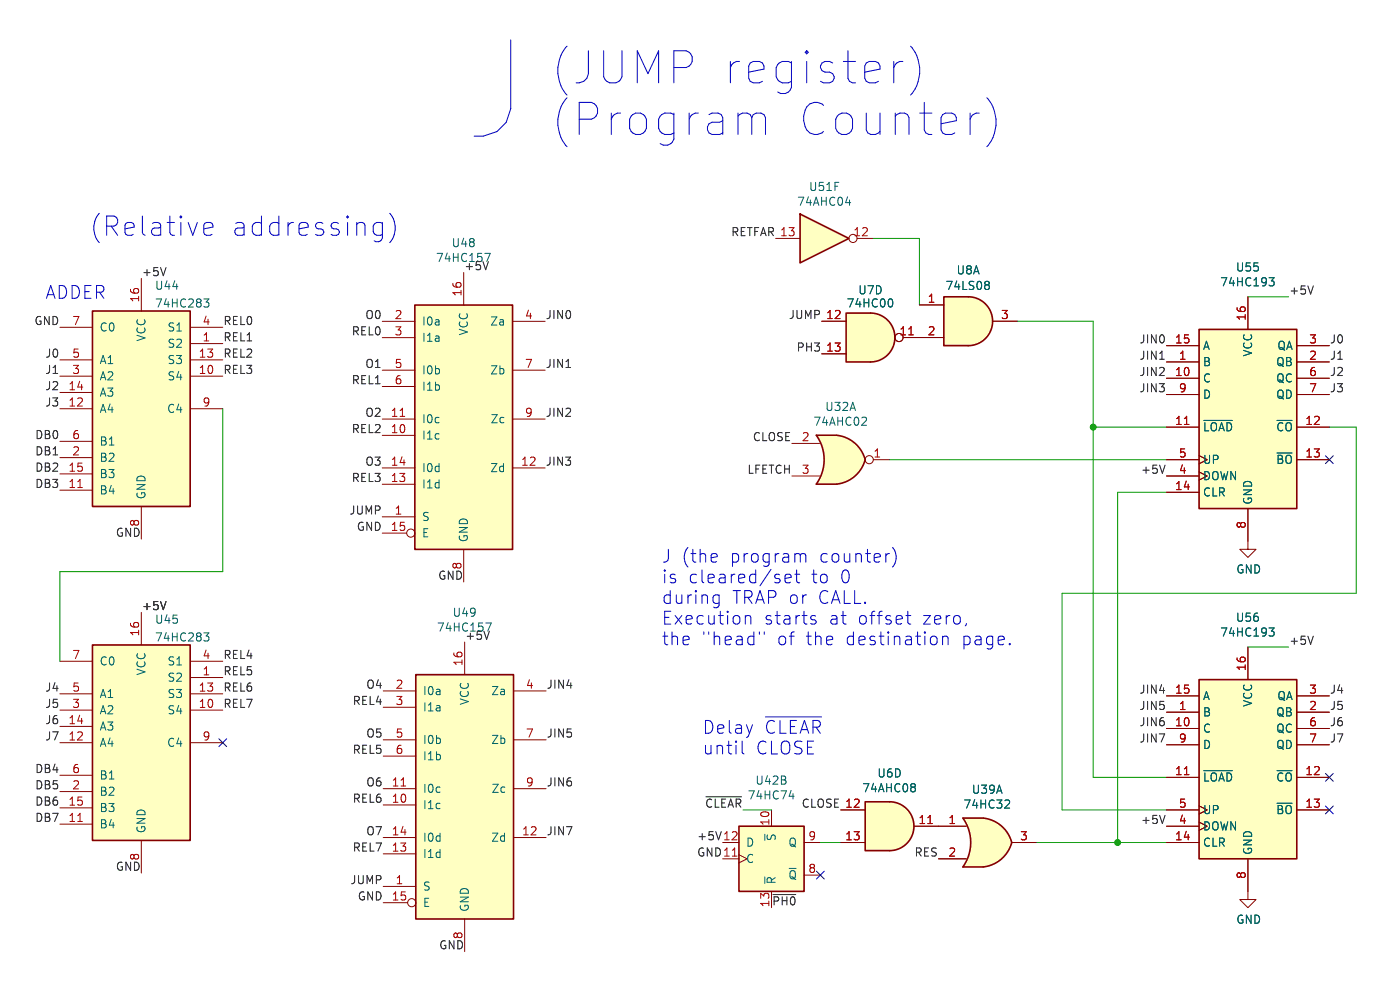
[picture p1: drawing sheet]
<svg xmlns="http://www.w3.org/2000/svg" width="218mm" height="155mm" viewBox="0 0 218 155" stroke-linecap="round" stroke-linejoin="round" font-family="sans-serif">
<defs><g id="words">
<text font-size="20.9" fill="#0000c2" x="71.7" y="23.1">J</text>
<g font-size="7" fill="#0000c2">
<text x="85.7" y="13.5">(JUMP</text>
<text x="112.1" y="13.5">register)</text>
<text x="85.7" y="21.6">(Program</text>
<text x="123.7" y="21.6">Counter)</text>
</g>
<g font-size="4.2" fill="#0000c2">
<text x="13.8" y="37.1">(Relative</text>
<text x="35.8" y="37.1">addressing)</text>
</g>
<g font-size="2.8" fill="#0000c2">
<text x="7" y="46.8">ADDER</text>
<text x="103.1" y="87.9">J (the</text>
<text x="113.8" y="87.9">program</text>
<text x="127.7" y="87.9">counter)</text>
<text x="103.1" y="91.1">is</text>
<text x="103.1" y="94.3">during</text>
<text x="107.2" y="91.1">cleared/set</text>
<text x="114.1" y="94.3">TRAP or</text>
<text x="126.4" y="91.1">to</text>
<text x="127.5" y="94.3">CALL.</text>
<text x="131" y="91.1">0</text>
<text x="103.1" y="97.6">Execution</text>
<text x="103.1" y="100.8">the</text>
<text x="109.3" y="100.8">&quot;head&quot;</text>
<text x="119.1" y="97.6">starts</text>
<text x="121.1" y="100.8">of</text>
<text x="125.6" y="100.8">the</text>
<text x="129.2" y="97.6">at</text>
<text x="131.9" y="100.8">destination</text>
<text x="133.7" y="97.6">offset</text>
<text x="143.9" y="97.6">zero,</text>
<text x="150" y="100.8">page.</text>
<text x="109.4" y="114.6">Delay</text>
<text x="109.4" y="117.8">until</text>
<text x="117.8" y="117.8">CLOSE</text>
<text x="119.1" y="114.6">~{CLEAR}</text>
</g>
<g font-size="1.8" fill="#006464">
<text x="126.1" y="30">U51F</text>
<text x="124.2" y="32.3">74AHC04</text>
<text x="67.9" y="41.1">74HC157</text>
<text x="70.3" y="38.8">U48</text>
<text x="24.1" y="45.4">U44</text>
<text x="133.7" y="46.1">U7D</text>
<text x="147.4" y="45.4">74LS08</text>
<text x="149.1" y="43">U8A</text>
<text x="190.2" y="44.9">74HC193</text>
<text x="192.6" y="42.5">U55</text>
<text x="15.4" y="51.9">C0</text>
<text x="22.9" y="53.3" transform="rotate(-90 22.9 53.3)">VCC</text>
<text x="24.1" y="48.2">74HC283</text>
<text x="26" y="51.9">S1</text>
<text x="65.7" y="51">I0a</text>
<text x="65.7" y="53.5">I1a</text>
<text x="73.2" y="52.4" transform="rotate(-90 73.2 52.4)">VCC</text>
<text x="76.4" y="51">Za</text>
<text x="131.9" y="48.2">74HC00</text>
<text x="15.4" y="59.5">A2</text>
<text x="15.4" y="57">A1</text>
<text x="26" y="54.4">S2</text>
<text x="26" y="59.5">S4</text>
<text x="26" y="57">S3</text>
<text x="65.7" y="58.6">I0b</text>
<text x="76.4" y="58.6">Zb</text>
<text x="187.5" y="57.3">B</text>
<text x="187.5" y="59.8">C</text>
<text x="187.5" y="54.8">A</text>
<text x="195.5" y="55.7" transform="rotate(-90 195.5 55.7)">VCC</text>
<text x="198.9" y="57.3">QB</text>
<text x="198.9" y="59.8">QC</text>
<text x="199.1" y="54.8">QA</text>
<text x="15.4" y="64.6">A4</text>
<text x="15.4" y="62.1">A3</text>
<text x="26" y="64.6">C4</text>
<text x="65.7" y="61.1">I1b</text>
<text x="128.6" y="64.3">U32A</text>
<text x="187.5" y="62.4">D</text>
<text x="198.9" y="62.4">QD</text>
<text x="15.4" y="69.7">B1</text>
<text x="65.7" y="68.7">I1c</text>
<text x="65.7" y="66.2">I0c</text>
<text x="76.4" y="66.2">Zc</text>
<text x="126.7" y="66.6">74AHC02</text>
<text x="187.5" y="67.5">~{LOAD}</text>
<text x="198.9" y="67.5">~{CO}</text>
<text x="15.4" y="77.3">B4</text>
<text x="15.4" y="74.8">B3</text>
<text x="15.4" y="72.2">B2</text>
<text x="22.9" y="78" transform="rotate(-90 22.9 78)">GND</text>
<text x="65.7" y="76.4">I1d</text>
<text x="65.7" y="73.8">I0d</text>
<text x="76.4" y="73.8">Zd</text>
<text x="187.5" y="77.6">CLR</text>
<text x="187.5" y="75.1">DOWN</text>
<text x="187.5" y="72.5">UP</text>
<text x="198.9" y="72.5">~{BO}</text>
<text x="65.7" y="81.4">S</text>
<text x="65.7" y="84">E</text>
<text x="195.5" y="78.8" transform="rotate(-90 195.5 78.8)">GND</text>
<text x="73.2" y="84.6" transform="rotate(-90 73.2 84.6)">GND</text>
<text x="192.7" y="89.6">GND</text>
<text x="24.1" y="97.5">U45</text>
<text x="24.1" y="100.2">74HC283</text>
<text x="68" y="98.7">74HC157</text>
<text x="70.5" y="96.4">U49</text>
<text x="190.2" y="99.5">74HC193</text>
<text x="192.6" y="97.2">U56</text>
<text x="15.4" y="104">C0</text>
<text x="22.9" y="105.4" transform="rotate(-90 22.9 105.4)">VCC</text>
<text x="26" y="106.5">S2</text>
<text x="26" y="104">S1</text>
<text x="15.4" y="111.6">A2</text>
<text x="15.4" y="109">A1</text>
<text x="26" y="111.6">S4</text>
<text x="26" y="109">S3</text>
<text x="65.9" y="108.6">I0a</text>
<text x="65.9" y="111.1">I1a</text>
<text x="73.3" y="110" transform="rotate(-90 73.3 110)">VCC</text>
<text x="76.5" y="108.6">Za</text>
<text x="187.5" y="111.9">B</text>
<text x="187.5" y="109.4">A</text>
<text x="195.5" y="110.3" transform="rotate(-90 195.5 110.3)">VCC</text>
<text x="198.9" y="111.9">QB</text>
<text x="199.1" y="109.4">QA</text>
<text x="15.4" y="116.7">A4</text>
<text x="15.4" y="114.1">A3</text>
<text x="26" y="116.7">C4</text>
<text x="65.9" y="116.2">I0b</text>
<text x="65.9" y="118.8">I1b</text>
<text x="76.5" y="116.2">Zb</text>
<text x="187.5" y="114.5">C</text>
<text x="187.5" y="117">D</text>
<text x="198.9" y="114.5">QC</text>
<text x="198.9" y="117">QD</text>
<text x="15.4" y="124.3">B2</text>
<text x="15.4" y="121.7">B1</text>
<text x="65.9" y="123.8">I0c</text>
<text x="76.6" y="123.8">Zc</text>
<text x="116.5" y="124.9">74HC74</text>
<text x="117.7" y="122.6">U42B</text>
<text x="134.4" y="123.7">74AHC08</text>
<text x="136.7" y="121.4">U6D</text>
<text x="151.5" y="124">U39A</text>
<text x="187.5" y="122.1">~{LOAD}</text>
<text x="198.9" y="122.1">~{CO}</text>
<text x="15.4" y="129.4">B4</text>
<text x="15.4" y="126.8">B3</text>
<text x="22.9" y="130" transform="rotate(-90 22.9 130)">GND</text>
<text x="65.9" y="126.4">I1c</text>
<text x="65.9" y="131.5">I0d</text>
<text x="76.5" y="131.5">Zd</text>
<text x="121.2" y="131.3" transform="rotate(-90 121.2 131.3)">~{S}</text>
<text x="150.1" y="126.3">74HC32</text>
<text x="187.5" y="129.7">DOWN</text>
<text x="187.5" y="127.2">UP</text>
<text x="198.9" y="127.2">~{BO}</text>
<text x="65.9" y="134">I1d</text>
<text x="116.3" y="134.8">C</text>
<text x="116.3" y="132.2">D</text>
<text x="121.2" y="138" transform="rotate(-90 121.2 138)">~{R}</text>
<text x="122.8" y="137.3">~{Q}</text>
<text x="122.8" y="132.2">Q</text>
<text x="187.5" y="132.2">CLR</text>
<text x="195.5" y="133.4" transform="rotate(-90 195.5 133.4)">GND</text>
<text x="65.9" y="139.1">S</text>
<text x="65.9" y="141.6">E</text>
<text x="73.3" y="142.3" transform="rotate(-90 73.3 142.3)">GND</text>
<text x="192.7" y="144.2">GND</text>
</g>
<g font-size="1.8" fill="#0f0f0f">
<text x="113.9" y="36.9">RETFAR 13</text>
<text x="22" y="43.2">+5V</text>
<text x="72.3" y="42.2">+5V</text>
<text x="201" y="46">+5V</text>
<text x="5.3" y="50.8">GND</text>
<text x="34.7" y="53.3">REL1</text>
<text x="34.7" y="50.8">REL0</text>
<text x="54.8" y="52.4">REL0</text>
<text x="56.9" y="49.8">O0</text>
<text x="85" y="49.8">JIN0</text>
<text x="122.9" y="49.8">JUMP 12</text>
<text x="177.6" y="53.6">JIN0</text>
<text x="207.3" y="53.6">J0</text>
<text x="7" y="55.9">J0</text>
<text x="7" y="58.4">J1</text>
<text x="34.7" y="55.9">REL2</text>
<text x="34.7" y="58.4">REL3</text>
<text x="56.9" y="57.5">O1</text>
<text x="85" y="57.5">JIN1</text>
<text x="124.1" y="54.9">PH3</text>
<text x="177.6" y="56.2">JIN1</text>
<text x="177.6" y="58.7">JIN2</text>
<text x="207.3" y="56.2">J1</text>
<text x="207.3" y="58.7">J2</text>
<text x="7" y="63.5">J3</text>
<text x="7" y="60.9">J2</text>
<text x="54.8" y="60">REL1</text>
<text x="56.9" y="65.1">O2</text>
<text x="85" y="65.1">JIN2</text>
<text x="177.6" y="61.3">JIN3</text>
<text x="207.3" y="61.3">J3</text>
<text x="5.4" y="68.6">DB0</text>
<text x="5.4" y="71.1">DB1</text>
<text x="54.8" y="67.6">REL2</text>
<text x="117.3" y="68.9">CLOSE</text>
<text x="5.4" y="76.2">DB3</text>
<text x="5.4" y="73.6">DB2</text>
<text x="54.8" y="75.2">REL3</text>
<text x="56.9" y="72.7">O3</text>
<text x="85" y="72.7">JIN3</text>
<text x="116.5" y="74">LFETCH</text>
<text x="177.8" y="74">+5V</text>
<text x="18" y="83.8">GND</text>
<text x="21.8" y="82.2" transform="rotate(-90 21.8 82.2)">8</text>
<text x="54.4" y="80.3">JUMP</text>
<text x="55.5" y="82.9">GND</text>
<text x="72.1" y="88.9" transform="rotate(-90 72.1 88.9)">8</text>
<text x="22" y="95.2">+5V</text>
<text x="68.2" y="90.5">GND</text>
<text x="72.5" y="99.9">+5V</text>
<text x="201" y="100.6">+5V</text>
<text x="7" y="107.9">J4</text>
<text x="34.7" y="102.8">REL4</text>
<text x="34.7" y="105.4">REL5</text>
<text x="34.7" y="107.9">REL6</text>
<text x="57" y="107.5">O4</text>
<text x="85.2" y="107.5">JIN4</text>
<text x="7" y="113">J6</text>
<text x="7" y="110.5">J5</text>
<text x="34.7" y="110.5">REL7</text>
<text x="54.9" y="110">REL4</text>
<text x="177.6" y="113.3">JIN6</text>
<text x="177.6" y="108.3">JIN4</text>
<text x="177.6" y="110.8">JIN5</text>
<text x="207.3" y="108.3">J4</text>
<text x="207.3" y="113.3">J6</text>
<text x="207.3" y="110.8">J5</text>
<text x="7" y="115.5">J7</text>
<text x="54.9" y="117.6">REL5</text>
<text x="57" y="115.1">O5</text>
<text x="85.2" y="115.1">JIN5</text>
<text x="177.6" y="115.9">JIN7</text>
<text x="207.3" y="115.9">J7</text>
<text x="5.4" y="123.2">DB5</text>
<text x="5.4" y="120.6">DB4</text>
<text x="5.4" y="125.7">DB6</text>
<text x="54.9" y="125.3">REL6</text>
<text x="57" y="122.7">O6</text>
<text x="85.2" y="122.7">JIN6</text>
<text x="5.4" y="128.2">DB7</text>
<text x="57" y="130.3">O7</text>
<text x="85.2" y="130.3">JIN7</text>
<text x="108.6" y="131.1">+5V 12</text>
<text x="109.9" y="126">~{CLEAR}</text>
<text x="124.9" y="126">CLOSE 12</text>
<text x="177.8" y="128.6">+5V</text>
<text x="18" y="135.9">GND</text>
<text x="21.8" y="134.3" transform="rotate(-90 21.8 134.3)">8</text>
<text x="54.5" y="138">JUMP</text>
<text x="54.9" y="132.9">REL7</text>
<text x="108.6" y="133.7">GND11</text>
<text x="142.5" y="133.7">RES</text>
<text x="55.7" y="140.5">GND</text>
<text x="120.3" y="141.3">~{PH0}</text>
<text x="68.4" y="148.1">GND</text>
<text x="72.2" y="146.5" transform="rotate(-90 72.2 146.5)">8</text>
</g>
<g font-size="1.8" fill="#a90000">
<text x="133" y="36.9">12</text>
<text x="21.8" y="47.3" transform="rotate(-90 21.8 47.3)">16</text>
<text x="72.1" y="46.3" transform="rotate(-90 72.1 46.3)">16</text>
<text x="144.6" y="47.3">1</text>
<text x="11.2" y="50.8">7</text>
<text x="31.5" y="53.3">1</text>
<text x="31.5" y="50.8">4</text>
<text x="61.4" y="49.9">2</text>
<text x="61.4" y="52.4">3</text>
<text x="81.8" y="49.9">4</text>
<text x="128.7" y="49.8">12</text>
<text x="140.2" y="52.4">11</text>
<text x="144.6" y="52.4">2</text>
<text x="156" y="49.8">3</text>
<text x="183.1" y="53.6">15</text>
<text x="194.4" y="50.1" transform="rotate(-90 194.4 50.1)">16</text>
<text x="204.1" y="53.6">3</text>
<text x="11.2" y="58.4">3</text>
<text x="11.2" y="55.9">5</text>
<text x="30.9" y="58.4">10</text>
<text x="30.9" y="55.9">13</text>
<text x="61.4" y="57.5">5</text>
<text x="81.8" y="57.5">7</text>
<text x="128.7" y="54.9">13</text>
<text x="183.1" y="58.7">10</text>
<text x="183.7" y="56.2">1</text>
<text x="204.1" y="56.2">2</text>
<text x="204.1" y="58.7">6</text>
<text x="10.6" y="63.5">12</text>
<text x="10.6" y="60.9">14</text>
<text x="31.5" y="63.5">9</text>
<text x="60.8" y="65.1">11</text>
<text x="61.4" y="60">6</text>
<text x="81.8" y="65.1">9</text>
<text x="183.7" y="61.3">9</text>
<text x="204.1" y="61.3">7</text>
<text x="11.2" y="71.1">2</text>
<text x="11.2" y="68.6">6</text>
<text x="60.8" y="67.6">10</text>
<text x="124.9" y="68.9">2</text>
<text x="136.1" y="71.4">1</text>
<text x="183.1" y="66.3">11</text>
<text x="183.7" y="71.4">5</text>
<text x="203.5" y="66.3">12</text>
<text x="203.5" y="71.4">13</text>
<text x="10.6" y="76.2">11</text>
<text x="10.6" y="73.6">15</text>
<text x="60.8" y="75.3">13</text>
<text x="60.8" y="72.7">14</text>
<text x="81.2" y="72.7">12</text>
<text x="124.9" y="74">3</text>
<text x="183.1" y="76.5">14</text>
<text x="183.7" y="74">4</text>
<text x="60.8" y="82.9">15</text>
<text x="61.4" y="80.3">1</text>
<text x="194.4" y="82.5" transform="rotate(-90 194.4 82.5)">8</text>
<text x="21.8" y="99.3" transform="rotate(-90 21.8 99.3)">16</text>
<text x="11.2" y="107.9">5</text>
<text x="11.2" y="102.9">7</text>
<text x="30.9" y="107.9">13</text>
<text x="31.5" y="105.4">1</text>
<text x="31.5" y="102.9">4</text>
<text x="61.6" y="107.5">2</text>
<text x="72.2" y="104" transform="rotate(-90 72.2 104)">16</text>
<text x="81.9" y="107.5">4</text>
<text x="194.4" y="104.7" transform="rotate(-90 194.4 104.7)">16</text>
<text x="10.6" y="113">14</text>
<text x="11.2" y="110.5">3</text>
<text x="30.9" y="110.5">10</text>
<text x="61.6" y="110">3</text>
<text x="183.1" y="113.3">10</text>
<text x="183.1" y="108.3">15</text>
<text x="183.7" y="110.8">1</text>
<text x="204.1" y="110.8">2</text>
<text x="204.1" y="108.3">3</text>
<text x="204.1" y="113.3">6</text>
<text x="10.6" y="115.6">12</text>
<text x="31.5" y="115.6">9</text>
<text x="61.6" y="115.1">5</text>
<text x="61.6" y="117.6">6</text>
<text x="81.9" y="115.1">7</text>
<text x="183.7" y="115.9">9</text>
<text x="204.1" y="115.9">7</text>
<text x="10.6" y="125.7">15</text>
<text x="11.2" y="123.2">2</text>
<text x="11.2" y="120.6">6</text>
<text x="61" y="125.3">10</text>
<text x="61" y="122.7">11</text>
<text x="81.9" y="122.7">9</text>
<text x="183.1" y="121">11</text>
<text x="203.5" y="121">12</text>
<text x="10.6" y="128.3">11</text>
<text x="61" y="130.3">14</text>
<text x="81.3" y="130.3">12</text>
<text x="120.1" y="128.9" transform="rotate(-90 120.1 128.9)">10</text>
<text x="126" y="131.1">9</text>
<text x="131.7" y="131.1">13</text>
<text x="131.7" y="126">12</text>
<text x="143.1" y="128.6">11</text>
<text x="147.8" y="128.6">1</text>
<text x="159" y="131.1">3</text>
<text x="183.1" y="131.1">14</text>
<text x="183.7" y="128.6">4</text>
<text x="183.7" y="126">5</text>
<text x="203.5" y="126">13</text>
<text x="61" y="132.9">13</text>
<text x="61.6" y="138">1</text>
<text x="126" y="136.2">8</text>
<text x="147.8" y="133.7">2</text>
<text x="194.4" y="137.2" transform="rotate(-90 194.4 137.2)">8</text>
<text x="61" y="140.5">15</text>
<text x="120.1" y="141.6" transform="rotate(-90 120.1 141.6)">13</text>
</g>
</g></defs>
<path d="M64.7 47.6h15.2v38.1h-15.2z" fill="#ffffc2"/>
<path d="M64.7 47.6h15.2v38.1h-15.2z" fill="none" stroke="#840000" stroke-width=".25"/>
<g fill="none" stroke="#840000" stroke-width=".16">
<path d="M59.6 50.1h5.1M59.6 52.6h5.1M59.6 57.7h5.1M72.3 42.5v5.1M79.9 50.1h5.1M79.9 57.7h5.1M59.6 67.9h5.1M59.6 65.3h5.1M59.6 73h5.1M59.6 75.5h5.1M59.6 60.3h5.1M79.9 65.3h5.1"/>
<path d="M79.9 73h5.1M59.6 80.6h5.1M59.6 83.1h3.8M72.3 85.7v5"/>
<circle cx="64.1" cy="83.1" r=".63"/>
</g>
<path d="M62.4 64.9h.7" fill="none" stroke="#a90000" stroke-width=".16"/>
<path d="M75.6 39.5h.9l-.6 1.3" fill="none" stroke="#006464" stroke-width=".16"/>
<path d="M124.8 33.4l7.6 3.8-7.6 3.8z" fill="#ffffc2"/>
<path d="M124.8 33.4l7.6 3.8-7.6 3.8z" fill="none" stroke="#840000" stroke-width=".25"/>
<g fill="none" stroke="#840000" stroke-width=".16">
<path d="M121 37.2h3.8M133.7 37.2h2.5"/>
<circle cx="133" cy="37.2" r=".63"/>
</g>
<path d="M131.9 31.6h.8M132.5 31.2v.8" fill="none" stroke="#006464" stroke-width=".16"/>
<path d="M14.4 48.5h15.3v30.5h-15.3z" fill="#ffffc2"/>
<path d="M14.4 48.5h15.3v30.5h-15.3z" fill="none" stroke="#840000" stroke-width=".25"/>
<g fill="none" stroke="#840000" stroke-width=".16">
<path d="M9.3 58.7h5.1M9.3 56.1h5.1M9.3 51h5.1M22 43.4v5.1M29.7 53.6h5M29.7 58.7h5M29.7 56.1h5M29.7 51h5M9.3 76.4h5.1M9.3 63.7h5.1M9.3 61.2h5.1M9.3 73.9h5.1"/>
<path d="M9.3 71.4h5.1M9.3 68.8h5.1M22 79v5.1M29.7 63.7h5M194.6 84.4v1.2h1.3l-1.3 1.3-1.3-1.3h1.3M194.6 139v1.3h1.3l-1.3 1.2-1.3-1.2h1.3"/>
</g>
<path d="M12.1 76h.7" fill="none" stroke="#a90000" stroke-width=".16"/>
<path d="M31.8 46.6h.8l-.4 .5 .3 .1 .1 .4-.3 .3h-.3" fill="none" stroke="#006464" stroke-width=".16"/>
<path d="M135.8 48.8a3.8 3.8 0 0 1 3.8 3.8 3.8 3.8 0 0 1-3.8 3.8z" fill="#ffffc2" stroke="#ffffc2" stroke-width=".16"/>
<path d="M132 48.8h3.8v7.6h-3.8z" fill="#ffffc2"/>
<path d="M132 48.8h3.8a3.8 3.8 0 0 1 3.8 3.8 3.8 3.8 0 0 1-3.8 3.8h-3.8z" fill="none" stroke="#840000" stroke-width=".25"/>
<g fill="none" stroke="#840000" stroke-width=".16">
<path d="M128.1 50.1h3.9M128.1 55.2h3.9M140.8 52.6h2.6"/>
<circle cx="140.2" cy="52.6" r=".63"/>
</g>
<path d="M141.7 52.2h.7" fill="none" stroke="#a90000" stroke-width=".16"/>
<path d="M138.9 46.6a.8 .8 0 0 1 0 1.3" fill="none" stroke="#006464" stroke-width=".16"/>
<path d="M151 46.3a3.8 3.8 0 0 1 3.8 3.8 3.8 3.8 0 0 1-3.8 3.8z" fill="#ffffc2" stroke="#ffffc2" stroke-width=".16"/>
<path d="M147.2 46.3h3.8v7.6h-3.8z" fill="#ffffc2"/>
<path d="M147.2 46.3h3.8a3.8 3.8 0 0 1 3.8 3.8 3.8 3.8 0 0 1-3.8 3.8h-3.8z" fill="none" stroke="#840000" stroke-width=".25"/>
<path d="M143.4 47.5h3.8M143.4 52.6h3.8M154.8 50.1h3.8" fill="none" stroke="#840000" stroke-width=".16"/>
<path d="M153.8 43.9h.2l.3 .2-.3 .3M153.8 44.4h.2M154 44.4l.3 .3v.2l-.3 .2h-.2" fill="none" stroke="#006464" stroke-width=".16"/>
<path d="M187 106h15.2v27.9h-15.2z" fill="#ffffc2"/>
<path d="M187 106h15.2v27.9h-15.2z" fill="none" stroke="#840000" stroke-width=".25"/>
<g fill="none" stroke="#840000" stroke-width=".16">
<path d="M181.9 111h5.1M181.9 113.6h5.1M181.9 108.5h5.1M181.9 116.1h5.1M194.6 100.9v5.1M202.2 111h5.1M202.2 113.6h5.1M202.2 108.5h5.1M202.2 116.1h5.1M181.9 121.2h5.1M181.9 126.3h5.1M181.9 131.4h5.1"/>
<path d="M181.9 128.8h5.1M187 128.2l1.3 .6-1.3 .7M187 125.7l1.3 .6-1.3 .6M194.6 133.9v5.1M202.2 121.2h5.1M202.2 126.3h5.1"/>
</g>
<path d="M197.9 97.9h.8l-.4 .5 .3 .1 .1 .4-.2 .3h-.4M187.7 120.2h4.5" fill="none" stroke="#006464" stroke-width=".16"/>
<path d="M184.7 120.8h.7" fill="none" stroke="#a90000" stroke-width=".16"/>
<path d="M152.8 130l5 1.4a5.2 5.2 0 0 1-4.4 3.8z" fill="#ffffc2" stroke="#ffffc2" stroke-width=".16"/>
<path d="M150.2 135.2h3.1M150.2 127.6h3.1" fill="none" stroke="#ffffc2" stroke-width=".16"/>
<path d="M150.2 127.6h3.1v7.6h-3.1a6.7 6.7 0 0 0 0-7.6z" fill="#ffffc2"/>
<g fill="#ffffc2" stroke="#ffffc2" stroke-width=".16">
<path d="M153.4 127.6a5.2 5.2 0 0 1 4.4 3.8l-5 1.3z"/>
<path d="M138.7 125a3.8 3.8 0 0 1 3.8 3.8 3.8 3.8 0 0 1-3.8 3.8z"/>
</g>
<path d="M153.3 127.6h-3.1a6.6 6.6 0 0 1 0 7.6h3.1M153.4 127.6a5.2 5.2 0 0 1 4.4 3.8 5.2 5.2 0 0 1-4.4 3.8" fill="none" stroke="#840000" stroke-width=".25"/>
<path d="M146.4 128.8h4.3M146.4 133.9h4.3M157.8 131.4h3.8" fill="none" stroke="#840000" stroke-width=".16"/>
<path d="M156.9 124.7l.4 .1 .1 .3-.7 .9h.7" fill="none" stroke="#006464" stroke-width=".16"/>
<path d="M134.9 125h3.8v7.6h-3.8z" fill="#ffffc2"/>
<path d="M134.9 125h3.8a3.8 3.8 0 0 1 3.8 3.8 3.8 3.8 0 0 1-3.8 3.8h-3.8z" fill="none" stroke="#840000" stroke-width=".25"/>
<path d="M131.1 126.3h3.8M131.1 131.4h3.8M142.5 128.8h3.9" fill="none" stroke="#840000" stroke-width=".16"/>
<path d="M144.7 128.4h.7" fill="none" stroke="#a90000" stroke-width=".16"/>
<path d="M142.5 122.2l.3 .2-.3 .3 .3 .3v.2l-.3 .3" fill="none" stroke="#006464" stroke-width=".16"/>
<path d="M115.2 128.8h10.2v10.2h-10.2z" fill="#ffffc2"/>
<path d="M115.2 128.8h10.2v10.2h-10.2z" fill="none" stroke="#840000" stroke-width=".25"/>
<path d="M112.7 133.9h2.5M112.7 131.4h2.5M115.2 133.3l1.3 .6-1.3 .6M120.3 126.3v2.5M120.3 139v2.5M125.4 131.4h2.5M125.4 136.4h2.5" fill="none" stroke="#840000" stroke-width=".16"/>
<path d="M114.2 133.5h.7" fill="none" stroke="#a90000" stroke-width=".16"/>
<path d="M123.1 124.2h.8M123.7 123.7v.9" fill="none" stroke="#006464" stroke-width=".16"/>
<path d="M129.9 70.3l5 1.4a5.2 5.2 0 0 1-4.4 3.8z" fill="#ffffc2" stroke="#ffffc2" stroke-width=".16"/>
<path d="M127.3 75.5h3.2M127.3 67.9h3.2" fill="none" stroke="#ffffc2" stroke-width=".16"/>
<path d="M127.3 67.9h3.2v7.6h-3.2a6.7 6.7 0 0 0 0-7.6z" fill="#ffffc2"/>
<path d="M130.5 67.9a5.2 5.2 0 0 1 4.4 3.8l-5 1.3z" fill="#ffffc2" stroke="#ffffc2" stroke-width=".16"/>
<path d="M127.3 67.9h3.2a5.2 5.2 0 0 1 4.4 3.8 5.2 5.2 0 0 1-4.4 3.8h-3.2a6.6 6.6 0 0 0 0-7.6z" fill="none" stroke="#840000" stroke-width=".25"/>
<g fill="none" stroke="#840000" stroke-width=".16">
<path d="M123.5 69.1h4.3M123.5 74.2h4.3M136.2 71.7h2.5"/>
<circle cx="135.6" cy="71.7" r=".63"/>
</g>
<path d="M134.9 65l.2 .3v.3l-.8 .7h.8" fill="none" stroke="#006464" stroke-width=".16"/>
<path d="M14.4 100.6h15.3v30.4h-15.3z" fill="#ffffc2"/>
<path d="M14.4 100.6h15.3v30.4h-15.3z" fill="none" stroke="#840000" stroke-width=".25"/>
<g fill="none" stroke="#840000" stroke-width=".16">
<path d="M22 95.5v5.1M9.3 110.7h5.1M9.3 115.8h5.1M9.3 108.2h5.1M9.3 113.3h5.1M9.3 103.1h5.1M29.7 105.6h5M29.7 110.7h5M29.7 115.8h5M29.7 108.2h5M29.7 103.1h5M9.3 128.5h5.1"/>
<path d="M9.3 126h5.1M9.3 123.4h5.1M9.3 120.9h5.1M22 131v5.1"/>
</g>
<path d="M12.1 128.1h.7" fill="none" stroke="#a90000" stroke-width=".16"/>
<path d="M31.8 98.7h.8l-.4 .5 .3 .1 .1 .4-.3 .3h-.3" fill="none" stroke="#006464" stroke-width=".16"/>
<path d="M64.8 105.2h15.3v38.1h-15.3z" fill="#ffffc2"/>
<path d="M64.8 105.2h15.3v38.1h-15.3z" fill="none" stroke="#840000" stroke-width=".25"/>
<g fill="none" stroke="#840000" stroke-width=".16">
<path d="M59.8 107.7h5M59.8 110.3h5M59.8 115.4h5M59.8 117.9h5M72.5 100.1v5.1M80.1 107.7h5.1M80.1 115.4h5.1M59.8 138.2h5M59.8 125.5h5M59.8 123h5M59.8 130.6h5M59.8 133.1h5"/>
<path d="M80.1 123h5.1M80.1 130.6h5.1M59.8 140.8h3.8M72.5 143.3v5.1"/>
<circle cx="64.2" cy="140.8" r=".63"/>
</g>
<path d="M62.5 122.6h.8" fill="none" stroke="#a90000" stroke-width=".16"/>
<path d="M75.8 97.1h.8l-.5 1.3" fill="none" stroke="#006464" stroke-width=".16"/>
<path d="M187 51.4h15.2v27.9h-15.2z" fill="#ffffc2"/>
<path d="M187 51.4h15.2v27.9h-15.2z" fill="none" stroke="#840000" stroke-width=".25"/>
<g fill="none" stroke="#840000" stroke-width=".16">
<path d="M128.1 50.1h3.9M128.1 55.2h3.9M140.8 52.6h6.4M143.4 47.5h3.8M154.8 50.1h3.8M181.9 56.4h5.1M181.9 59h5.1M181.9 53.9h5.1M194.6 46.3v5.1M202.2 56.4h5.1M202.2 59h5.1M202.2 53.9h5.1"/>
<path d="M181.9 66.6h5.1M181.9 71.7h5.1M181.9 76.8h5.1M181.9 74.2h5.1M181.9 61.5h5.1M187 73.6l1.3 .6-1.3 .7M187 71l1.3 .7-1.3 .6M194.6 79.3v5.1M202.2 66.6h5.1M202.2 71.7h5.1M202.2 61.5h5.1M181.9 111h5.1"/>
<path d="M181.9 113.6h5.1M181.9 108.5h5.1M181.9 116.1h5.1M194.6 100.9v5.1M202.2 111h5.1M202.2 113.6h5.1M202.2 108.5h5.1M202.2 116.1h5.1M131.1 126.3h3.8M131.1 131.4h3.8M142.5 128.8h8.2M146.4 133.9h4.3"/>
<path d="M157.8 131.4h3.8M181.9 121.2h5.1M181.9 126.3h5.1M181.9 131.4h5.1M181.9 128.8h5.1M187 128.2l1.3 .6-1.3 .7M187 125.7l1.3 .6-1.3 .6M194.6 133.9v5.1M202.2 121.2h5.1M202.2 126.3h5.1"/>
<circle cx="140.2" cy="52.6" r=".63"/>
</g>
<path d="M138.9 46.6a.8 .8 0 0 1 0 1.3M153.8 43.9h.2l.3 .2-.3 .3M153.8 44.4h.2M154 44.4l.3 .3v.2l-.3 .2h-.2M197.9 43.3h.8l-.4 .5 .3 .1 .1 .4-.2 .3h-.4M187.7 65.6h4.5M197.9 97.9h.8l-.4 .5 .3 .1 .1 .4-.2 .3h-.4M142.5 122.2l.3 .2-.3 .3 .3 .3v.2l-.3 .3M156.9 124.7l.4 .1 .1 .3-.7 .9h.7M187.7 120.2h4.5" fill="none" stroke="#006464" stroke-width=".16"/>
<path d="M141.7 52.2h.7M184.7 66.2h.7M144.7 128.4h.7M184.7 120.8h.7" fill="none" stroke="#a90000" stroke-width=".16"/>
<path d="M25.9 41.7l-.4 1.3M76.2 40.8l-.5 1.3M88.3 57.3h.7M180.8 56h.8M204.8 44.6l-.4 1.3M181.7 72.5l-.4 1.3M25.9 93.8l-.4 1.3M76.3 98.4l-.4 1.3M204.8 99.2l-.4 1.3M110.1 124.2h5.5M120.5 139.5h3.6M181.7 127.1l-.4 1.3" fill="none" stroke="#0f0f0f" stroke-width=".16"/>
<g fill="none" stroke="#0000c2" stroke-width=".16">
<path d="M116.5 17.6l.5 .3 .2 .4M117.2 18.3v2.7M117.2 18.3l.3-.4 .5-.3h.7l.4 .3 .3 .4v2.7M140.8 9.6a1.28 1.28 0 0 0-1.4 .9M142 7.2a5.8 5.8 0 0 1 .2 7.4M153.9 15.3a5.7 5.7 0 0 1 0 7.6M31.8 35.7l1.4-.3-.1-.6-.3-.1h-.6l-.3 .1-.1 .3v1.2l.1 .2 .3 .2h.6l.3-.2M58.8 34.7h.5l.3 .1M59.6 36.5l-.3 .2h-.5M59.6 34.7v2.4a.81 .81 0 0 1-1 .6M60.8 33.3a3.4 3.4 0 0 1 0 4.5M111.6 92.8l.5 .1"/>
<path d="M111.8 86.4l.1 .4-1 .2M112.1 92.8v1.6l-.1 .3M112.1 94l-.5 .1M116.2 96v1.3M116.2 96.2a.5 .5 0 0 1 .9 .1v1M118.4 98.5v.4M119.2 98.5v.4M122.4 90.2l1-.2-.1-.4-.6-.1-.3 .3 .1 1 .2 .1 .6-.1M123.9 89.5h.8M124.2 88.9v1.7l.1 .2 .4 .1M124.9 86.4l.2-.1 .5 .1 .1 .2v1.1M126.7 96l.5 .1"/>
<path d="M126.7 96.6l.5 .1 .1 .3-.3 .3h-.4M139.2 85.4a2.29 2.29 0 0 1 0 3M141.3 96h.7M141.6 95.3v1.7l.1 .2 .3 .1M147 99.2v1.3M147 99.4a.5 .5 0 0 1 .9 .1v1M115.7 115.6v1.7l.3 .3M119.4 111.8h8.7"/>
</g>
<path d="M136.2 37.2h7.2v10.3M158.6 50.1h11.9v71.1h11.4M194.6 46.3h6.4M34.7 63.7v25.4h-25.4v14M138.7 71.7h43.2M170.5 66.6h11.4M181.9 76.8h-7.6v54.6M207.3 66.6h4.2v25.9h-45.9v33.8h16.3M194.6 100.9h6.4M115.9 126.3h4.4M127.9 131.4h3.2M161.6 131.4h20.3" fill="none" stroke="#009600" stroke-width=".16"/>
<path d="M206.7 71.1l1.2 1.2M207.9 71.1l-1.2 1.2M34.1 115.2l1.2 1.2M35.3 115.2l-1.2 1.2M127.3 135.8l1.2 1.3M128.5 135.8l-1.2 1.3M206.7 125.7l1.2 1.2M206.7 120.6l1.2 1.2M207.9 125.7l-1.2 1.2M207.9 120.6l-1.2 1.2" fill="none" stroke="#000084" stroke-width=".16"/>
<g fill="#009600" stroke="#009600" stroke-width=".16">
<circle cx="174.3" cy="131.4" r=".46"/>
<circle cx="170.5" cy="66.6" r=".46"/>
</g>
<use href="#words"/>
</svg>
